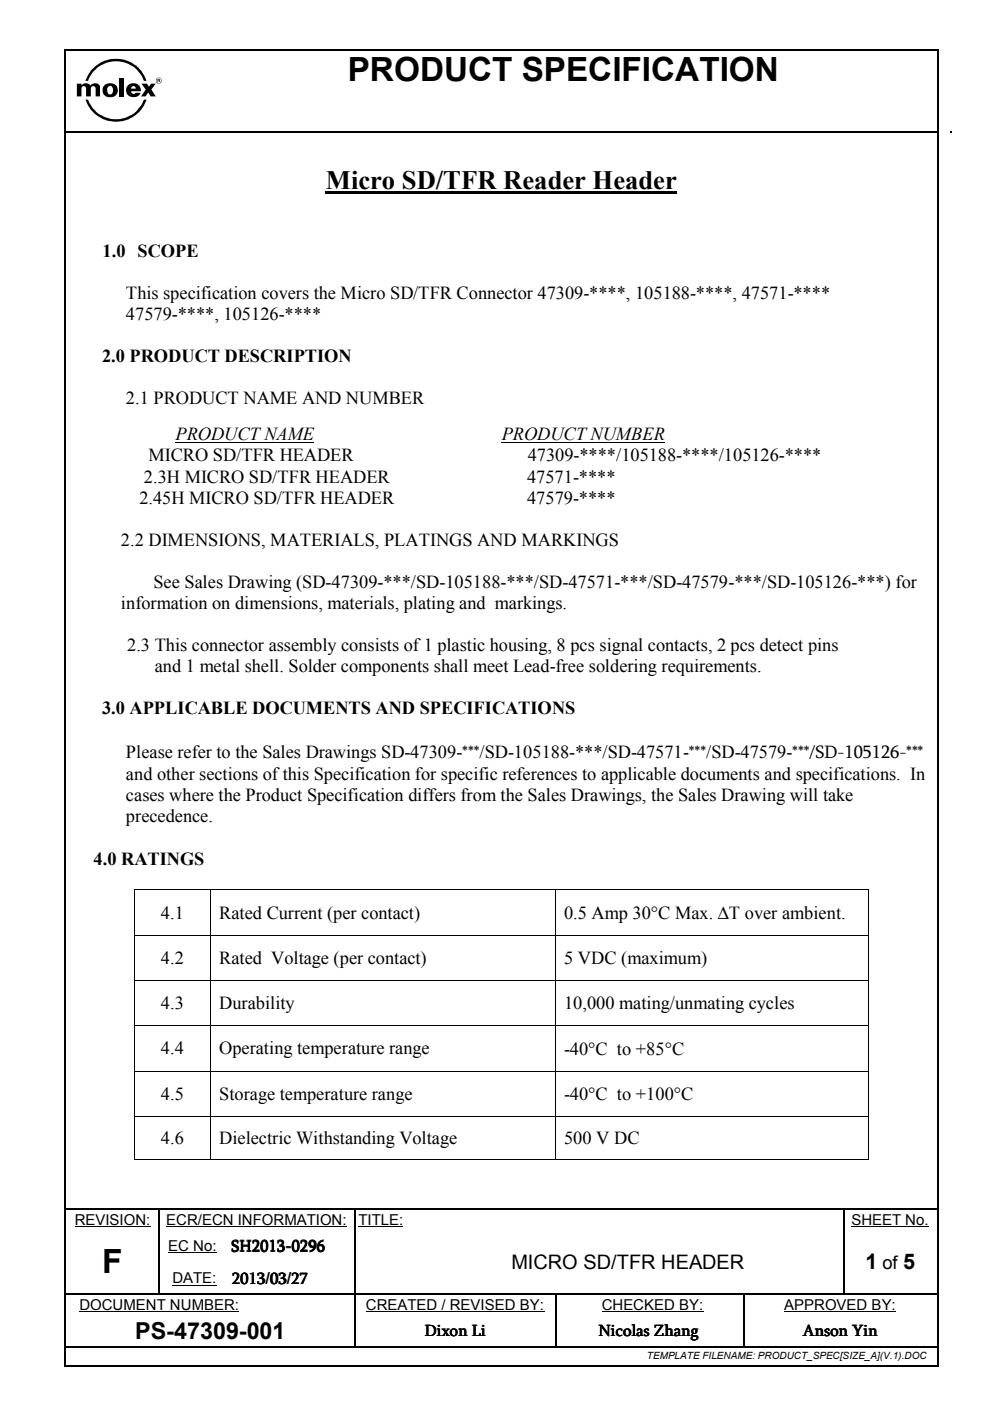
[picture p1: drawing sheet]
<svg xmlns="http://www.w3.org/2000/svg" width="210mm" height="297mm" viewBox="0 0 210 297" stroke-linecap="round" stroke-linejoin="round" font-family="sans-serif">
<defs><g id="words">
<g font-size="7.1">
<text x="73.7" y="17.3">PRODUCT SPECIFICATION</text>
<text x="21.7" y="270">F</text>
</g>
<text font-size="5.6" x="69.1" y="40">Micro SD/TFR Reader Header</text>
<text font-size="5" x="28.7" y="283.8">PS-47309-001</text>
<g font-size="4.6">
<text x="183.5" y="269.1">1</text>
<text x="191.5" y="269.1">5</text>
</g>
<text font-size="4.2" x="108.4" y="269.1">MICRO SD/TFR HEADER</text>
<g font-size="3.9">
<text x="21.8" y="54.6">1.0 SCOPE</text>
<text x="26.7" y="63.4">This specification covers the Micro SD/TFR Connector 47309-****, 105188-****, 47571-****</text>
<text x="26.7" y="67.9">47579-****, 105126-****</text>
<text x="21.6" y="76.8">2.0 PRODUCT DESCRIPTION</text>
<text x="26.7" y="85.7">2.1 PRODUCT NAME AND NUMBER</text>
<text x="37.2" y="93.4">PRODUCT NAME</text>
<text x="106.4" y="93.4">PRODUCT NUMBER</text>
<text x="31.5" y="97.8">MICRO SD/TFR HEADER</text>
<text x="111.9" y="97.8">47309-****/105188-****/105126-****</text>
<text x="29.5" y="106.8">2.45H MICRO SD/TFR HEADER</text>
<text x="30.5" y="102.3">2.3H MICRO SD/TFR HEADER</text>
<text x="111.8" y="102.3">47571-****</text>
<text x="111.8" y="106.8">47579-****</text>
<text x="25.7" y="115.7">2.2 DIMENSIONS, MATERIALS, PLATINGS AND MARKINGS</text>
<text x="32.5" y="124.6">See Sales Drawing (SD-47309-***/SD-105188-***/SD-47571-***/SD-47579-***/SD-105126-***) for</text>
<text x="25.7" y="129.1">information on dimensions, materials, plating and markings.</text>
<text x="27" y="138">2.3 This connector assembly consists of 1 plastic housing, 8 pcs signal contacts, 2 pcs detect pins</text>
<text x="32.8" y="142.5">and 1 metal shell. Solder components shall meet Lead-free soldering requirements.</text>
<text x="21.6" y="151.4">3.0 APPLICABLE DOCUMENTS AND SPECIFICATIONS</text>
<text x="26.7" y="160.7">Please refer to the Sales Drawings SD-47309-***/SD-105188-***/SD-47571-***/SD-47579-***/SD-105126-***</text>
<text x="26.7" y="165.4">and other sections of this Specification for specific references to applicable documents and specifications. In</text>
<text x="26.7" y="169.8">cases where the Product Specification differs from the Sales Drawings, the Sales Drawing will take</text>
<text x="26.7" y="174.3">precedence.</text>
<text x="19.9" y="183.3">4.0 RATINGS</text>
<text x="34.1" y="194.8">4.1</text>
<text x="46.5" y="194.8">Rated Current (per contact)</text>
<text x="119.6" y="194.9">0.5 Amp 30°C Max. ∆T over ambient.</text>
<text x="34.1" y="204.4">4.2</text>
<text x="46.5" y="204.4">Rated Voltage (per contact)</text>
<text x="119.6" y="204.4">5 VDC (maximum)</text>
<text x="34.1" y="214">4.3</text>
<text x="46.5" y="214">Durability</text>
<text x="119.6" y="214">10,000 mating/unmating cycles</text>
<text x="34.1" y="223.6">4.4</text>
<text x="46.5" y="223.6">Operating temperature range</text>
<text x="119.6" y="223.7">-40°C to +85°C</text>
<text x="34.1" y="233.2">4.5</text>
<text x="46.5" y="233.2">Storage temperature range</text>
<text x="119.6" y="233.3">-40°C to +100°C</text>
<text x="34.1" y="242.6">4.6</text>
<text x="46.5" y="242.6">Dielectric Withstanding Voltage</text>
<text x="119.6" y="242.6">500 V DC</text>
<text x="187.1" y="269.1">of</text>
</g>
<g font-size="3.5">
<text x="49" y="265.4">SH2013</text>
<text x="49.1" y="265.3">SH2013-0296</text>
<text x="49.1" y="272.3">2013/03/27</text>
<text x="90" y="283.2">Dixon Li</text>
<text x="126.9" y="283.3">Nicolas Zhang</text>
<text x="170.2" y="283.3">Anson Yin</text>
</g>
<g font-size="3.2">
<text x="15.8" y="259.6">REVISION:</text>
<text x="35.3" y="259.6">ECR/ECN INFORMATION:</text>
<text x="76" y="259.6">TITLE:</text>
<text x="180.5" y="259.6">SHEET No.</text>
<text x="35.7" y="265.2">EC No:</text>
<text x="36.6" y="272.1">DATE:</text>
<text x="16.9" y="277.7">DOCUMENT NUMBER:</text>
<text x="77.6" y="277.7">CREATED / REVISED BY:</text>
<text x="127.6" y="277.7">CHECKED BY:</text>
<text x="166.3" y="277.7">APPROVED BY:</text>
</g>
<text font-size="2.1" x="137.2" y="288.2">TEMPLATE FILENAME: PRODUCT_SPEC[SIZE_A](V.1).DOC</text>
</g></defs>
<g fill="#000">
<path d="M13.7 10.4h.3v.3h-.3zM198.6 10.4h.4v.3h-.4zM14 27.7h.4v.4h-.4zM201.4 27.7h.3v.4h-.3zM69.1 40.6h74.5v.5h-74.5zM28.5 188.6h.2v.2h-.2zM28.5 198.2h.2v.2h-.2zM44.5 188.6h.2v.2h-.2zM44.5 198.2h.2v.2h-.2zM117.6 188.6h.2v.2h-.2zM117.6 198.2h.2v.2h-.2zM184 188.6h.1v.2h-.1z"/>
<path d="M184 198.2h.1v.2h-.1zM28.5 207.8h.2v.1h-.2zM28.5 217.4h.2v.2h-.2zM44.5 207.8h.2v.1h-.2zM44.5 217.4h.2v.2h-.2zM117.6 207.8h.2v.1h-.2zM117.6 217.4h.2v.2h-.2zM184 207.8h.1v.1h-.1zM184 217.4h.1v.2h-.1zM28.5 227h.2v.2h-.2zM28.5 236.6h.2v.1h-.2zM44.5 227h.2v.2h-.2z"/>
<path d="M44.5 236.6h.2v.1h-.2zM117.6 227h.2v.2h-.2zM117.6 236.6h.2v.1h-.2zM184 227h.1v.2h-.1zM184 236.6h.1v.1h-.1zM28.5 245.8h.2v.2h-.2zM33.5 256.4h.3v.3h-.3zM33.5 256.1h.4v.3h-.4zM44.5 245.8h.2v.2h-.2zM75.1 256.4h.2v.3h-.2zM75.1 256.1h.3v.3h-.3zM87.4 256.1h.3v.3h-.3z"/>
<path d="M117.6 245.8h.2v.2h-.2zM178.8 256.4h.2v.3h-.2zM178.8 256.1h.3v.3h-.3zM184 245.8h.1v.2h-.1zM198.5 256.1h.3v.3h-.3zM33.5 260.4h.3v.9h-.3zM33.5 267.3h.3v.9h-.3zM33.5 274.2h.3v.2h-.3zM45.9 274.2h.3v.2h-.3zM75 278.5h.4v.8h-.4zM75.1 260.4h.2v.9h-.2zM75.1 267.3h.2v.9h-.2z"/>
<path d="M75.1 274.2h.2v.5h-.2zM87.4 274.2h.2v.2h-.2zM117.6 278.5h.4v.8h-.4zM117.7 274.4h.2v.3h-.2zM117.7 274.2h.2v.2h-.2zM157.5 274.4h.3v.3h-.3zM157.5 274.2h.3v.2h-.3zM157.5 278.5h.3v.8h-.3zM178.8 260.4h.2v.9h-.2zM178.8 267.3h.2v.9h-.2zM178.8 274.2h.2v.2h-.2zM13.7 289.4h.3v.4h-.3z"/>
<path d="M75 285.4h.4v.3h-.4zM117.6 285.4h.4v.3h-.4zM157.5 285.4h.4v.3h-.4zM198.5 285.4h.3v.3h-.3zM198.6 289.4h.4v.4h-.4z"/>
</g>
<g fill="none" stroke="#000" stroke-width=".34">
<path d="M13.8 10.7v278.7M14 10.5h184.6M198.8 10.7v278.7M14.4 27.9h184.2M14 256.2h19.5M33.9 256.2h41.2M75.4 256.2h12M87.7 256.2h91.1M179.1 256.2h19.4M75.2 279.3v6.1M117.8 279.3v6.1M14 285.5h61"/>
<path d="M14 289.6h184.6M75.4 285.5h42.2M118 285.5h39.5M157.9 285.5h40.6"/>
</g>
<g fill="none" stroke="#000" stroke-width=".21">
<path d="M37.2 93.9h29.4M106.4 93.9h34.6M28.6 188.8v9.4M28.6 198.4v9.4M28.7 188.7h15.8M28.7 198.3h15.8M44.6 188.8v9.4M44.6 198.4v9.4M44.7 188.7h72.9M44.7 198.3h72.9M117.7 188.8v9.4M117.7 198.4v9.4"/>
<path d="M117.8 188.7h66.2M117.8 198.3h66.2M184.1 188.8v9.4M184.1 198.4v9.4M28.6 207.9v9.5M28.6 217.6v9.4M28.7 207.9h15.8M28.7 217.5h15.8M44.6 207.9v9.5M44.6 217.6v9.4M44.7 207.9h72.9M44.7 217.5h72.9"/>
<path d="M117.7 207.9v9.5M117.7 217.6v9.4M117.8 207.9h66.2M117.8 217.5h66.2M184.1 207.9v9.5M184.1 217.6v9.4M28.6 227.2v9.4M28.6 236.7v9.1M28.7 227.1h15.8M28.7 236.6h15.8M44.6 227.2v9.4M44.6 236.7v9.1"/>
<path d="M44.7 227.1h72.9M44.7 236.6h72.9M117.7 227.2v9.4M117.7 236.7v9.1M117.8 227.1h66.2M117.8 236.6h66.2M184.1 227.2v9.4M184.1 236.7v9.1M28.7 245.9h15.8M44.7 245.9h72.9M117.8 245.9h66.2M15.8 260.1h16.1"/>
<path d="M16.8 278.1h33.9M35.3 260.1h38.2M35.7 265.6h10.2M36.6 272.5h9.3M76 260.1h9.5M77.6 278.1h37.8M127.6 278.1h21.5M166.3 278.1h23.6M180.5 260.1h16.4"/>
</g>
<g fill="none" stroke="#000" stroke-width=".25">
<path d="M33.7 256.7v3.7M75.2 256.7v3.7M178.9 256.7v3.7M14 274.3h19.5M33.7 261.3v6M33.7 268.2v6M33.8 274.3h12.1M46.2 274.3h28.9M75.2 261.3v6M75.2 268.2v6M75.2 274.7v3.8M75.3 274.3h12.1"/>
<path d="M87.6 274.3h30.1M117.8 274.7v3.8M117.9 274.3h39.6M157.6 274.7v3.8M157.6 279.3v6.1M157.8 274.3h21M178.9 261.3v6M178.9 268.2v6M179 274.3h19.6"/>
</g>
<g fill="#000">
<path d="M22.9 18.4a.6 .6 0 0 1 .7-.1 .6 .6 0 0 1 .4 .6v.4a.62 .62 0 0 1-.7 .8 .62 .62 0 0 1-.6-.8v-.5zM22.2 18a1.54 1.54 0 0 0-.2 2 1.54 1.54 0 0 0 1.8 .6 1.52 1.52 0 0 0 1.1-2 1.52 1.52 0 0 0-2-.9z" fill-rule="evenodd"/>
<path d="M19.6 14.6a6.9 6.9 0 0 1 11.5 2.5h-.6a6.3 6.3 0 0 0-5.9-4.1 6.3 6.3 0 0 0-5.9 4.1h-.6l.6-1.2z" fill-rule="evenodd"/>
<path d="M27.2 18a1.54 1.54 0 0 0-.2 2 1.54 1.54 0 0 0 2 .5l.5-.3 .3-.5h-1.1a.51 .51 0 0 1-.6 .2 .51 .51 0 0 1-.3-.6h2.1l-.1-.5-.3-.7-.8-.4h-.8zM27.9 18.5a.49 .49 0 0 1 .6-.2 .49 .49 0 0 1 .3 .5h-1z" fill-rule="evenodd"/>
<path d="M30 17.7h1.2l.4 .7 .4-.7h1l-.9 1.3 .9 1.4h-1.1l-.5-.8-.5 .8h-1l1-1.4z" fill-rule="evenodd"/>
<path d="M33.1 17.1a.62 .62 0 0 1 1.2 0 .62 .62 0 0 1-1.2 0zM33.2 17.1a.54 .54 0 0 0 1 0 .54 .54 0 0 0-1 0z" fill-rule="evenodd"/>
<path d="M33.6 16.9l.2 .1-.2 .1zM33.4 16.8v.6h.2v-.3l.4 .3v-.5z" fill-rule="evenodd"/>
<path d="M16.3 17.7h1v.4a1.26 1.26 0 0 1 1.9 0 1.19 1.19 0 0 1 2 .1v2.2h-.9v-1.7a.51 .51 0 0 0-.5-.5 .51 .51 0 0 0-.5 .5v1.7h-1.1v-1.8a.5 .5 0 0 0-.4-.4 .5 .5 0 0 0-.5 .4v1.8h-1z" fill-rule="evenodd"/>
<path d="M25.3 16.5h1v3.9h-1z" fill-rule="evenodd"/>
<path d="M18.1 21.1h.6a6.3 6.3 0 0 0 5.9 4.2 6.3 6.3 0 0 0 5.9-4.2h.6a6.8 6.8 0 0 1-6.5 4.7 6.8 6.8 0 0 1-6.5-4.7z" fill-rule="evenodd"/>
</g>
<use href="#words"/>
</svg>
